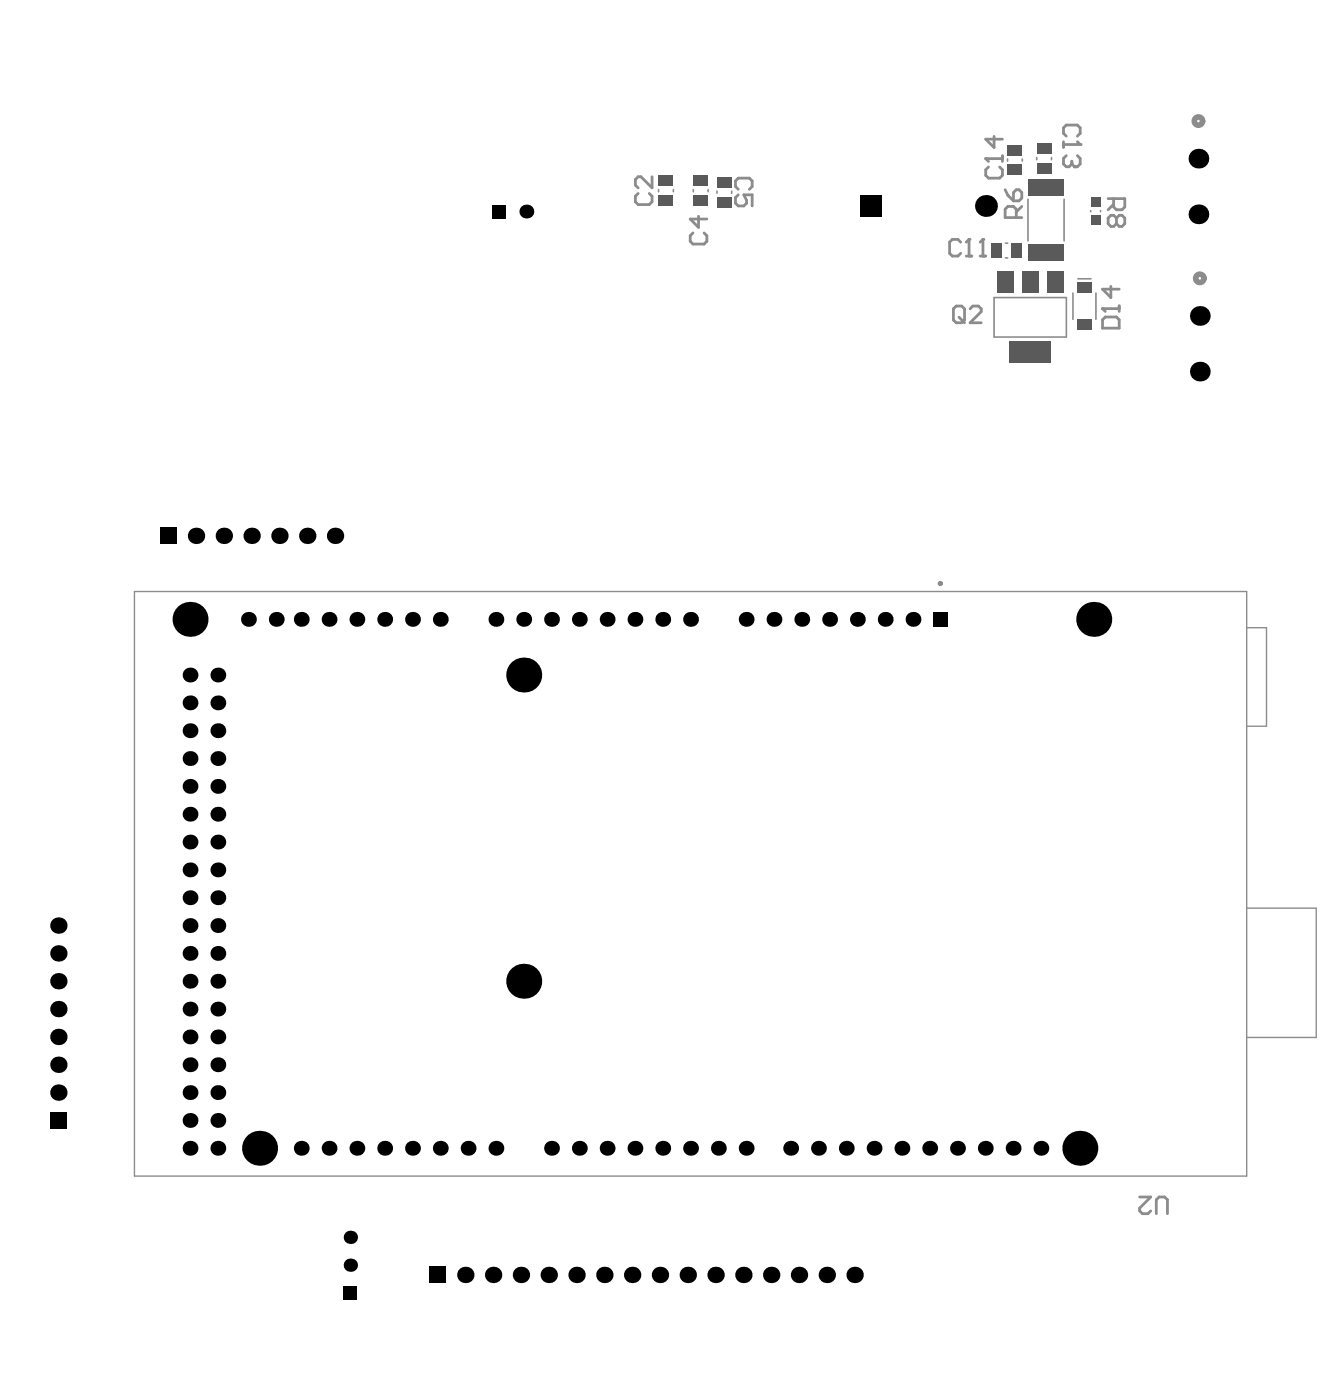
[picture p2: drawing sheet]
<svg xmlns="http://www.w3.org/2000/svg" width="401mm" height="425mm" viewBox="0 0 401 425" stroke-linecap="round" stroke-linejoin="round" font-family="sans-serif">
<g fill="#000">
<circle cx="363.9" cy="48.2" r="2.99"/>
<circle cx="159.8" cy="64.2" r="2.11"/>
<circle cx="299.3" cy="62.5" r="3.3"/>
<circle cx="363.9" cy="65.1" r="2.99"/>
<circle cx="364.3" cy="95.9" r="2.99"/>
<circle cx="364.3" cy="112.8" r="2.99"/>
<circle cx="59.5" cy="162.7" r="2.49"/>
<circle cx="68" cy="162.7" r="2.49"/>
<circle cx="76.4" cy="162.7" r="2.49"/>
<circle cx="84.8" cy="162.7" r="2.49"/>
<circle cx="93.3" cy="162.7" r="2.49"/>
<circle cx="101.7" cy="162.7" r="2.49"/>
<circle cx="57.7" cy="188.1" r="5.3"/>
<circle cx="75.4" cy="188.1" r="2.25"/>
<circle cx="83.9" cy="188.1" r="2.25"/>
<circle cx="91.5" cy="188.1" r="2.25"/>
<circle cx="99.9" cy="188.1" r="2.25"/>
<circle cx="108.4" cy="188.1" r="2.25"/>
<circle cx="116.8" cy="188.1" r="2.25"/>
<circle cx="125.2" cy="188.1" r="2.25"/>
<circle cx="133.7" cy="188.1" r="2.25"/>
<circle cx="150.6" cy="188.1" r="2.25"/>
<circle cx="159" cy="188.1" r="2.25"/>
<circle cx="167.4" cy="188.1" r="2.25"/>
<circle cx="175.9" cy="188.1" r="2.25"/>
<circle cx="184.3" cy="188.1" r="2.25"/>
<circle cx="192.8" cy="188.1" r="2.25"/>
<circle cx="201.2" cy="188.1" r="2.25"/>
<circle cx="209.7" cy="188.1" r="2.25"/>
<circle cx="226.5" cy="188.1" r="2.25"/>
<circle cx="235" cy="188.1" r="2.25"/>
<circle cx="243.4" cy="188.1" r="2.25"/>
<circle cx="251.9" cy="188.1" r="2.25"/>
<circle cx="260.3" cy="188.1" r="2.25"/>
<circle cx="268.8" cy="188.1" r="2.25"/>
<circle cx="277.2" cy="188.1" r="2.25"/>
<circle cx="332.1" cy="188.1" r="5.3"/>
<circle cx="57.7" cy="213.4" r="2.25"/>
<circle cx="57.7" cy="205" r="2.25"/>
<circle cx="66.1" cy="205" r="2.25"/>
<circle cx="66.1" cy="213.4" r="2.25"/>
<circle cx="159" cy="205" r="5.3"/>
<circle cx="57.7" cy="221.9" r="2.25"/>
<circle cx="57.7" cy="238.8" r="2.25"/>
<circle cx="57.7" cy="230.3" r="2.25"/>
<circle cx="66.1" cy="238.8" r="2.25"/>
<circle cx="66.1" cy="221.9" r="2.25"/>
<circle cx="66.1" cy="230.3" r="2.25"/>
<circle cx="57.7" cy="247.2" r="2.25"/>
<circle cx="57.7" cy="255.7" r="2.25"/>
<circle cx="66.1" cy="247.2" r="2.25"/>
<circle cx="66.1" cy="255.7" r="2.25"/>
<circle cx="57.7" cy="272.6" r="2.25"/>
<circle cx="57.7" cy="264.1" r="2.25"/>
<circle cx="66.1" cy="272.6" r="2.25"/>
<circle cx="66.1" cy="264.1" r="2.25"/>
<circle cx="17.7" cy="289.5" r="2.49"/>
<circle cx="17.7" cy="281" r="2.49"/>
<circle cx="17.7" cy="297.9" r="2.49"/>
<circle cx="57.7" cy="281" r="2.25"/>
<circle cx="57.7" cy="289.5" r="2.25"/>
<circle cx="57.7" cy="297.9" r="2.25"/>
<circle cx="66.1" cy="289.5" r="2.25"/>
<circle cx="66.1" cy="281" r="2.25"/>
<circle cx="66.1" cy="297.9" r="2.25"/>
<circle cx="159" cy="297.9" r="5.3"/>
<circle cx="17.7" cy="306.4" r="2.49"/>
<circle cx="17.7" cy="314.9" r="2.49"/>
<circle cx="57.7" cy="314.9" r="2.25"/>
<circle cx="57.7" cy="306.4" r="2.25"/>
<circle cx="66.1" cy="306.4" r="2.25"/>
<circle cx="66.1" cy="314.9" r="2.25"/>
<circle cx="17.7" cy="323.3" r="2.49"/>
<circle cx="17.7" cy="331.8" r="2.49"/>
<circle cx="57.7" cy="331.8" r="2.25"/>
<circle cx="57.7" cy="323.3" r="2.25"/>
<circle cx="66.1" cy="331.8" r="2.25"/>
<circle cx="66.1" cy="323.3" r="2.25"/>
<circle cx="57.7" cy="340.2" r="2.25"/>
<circle cx="57.7" cy="348.7" r="2.25"/>
<circle cx="66.1" cy="348.7" r="2.25"/>
<circle cx="66.1" cy="340.2" r="2.25"/>
<circle cx="78.8" cy="348.7" r="5.3"/>
<circle cx="91.5" cy="348.7" r="2.25"/>
<circle cx="99.9" cy="348.7" r="2.25"/>
<circle cx="108.4" cy="348.7" r="2.25"/>
<circle cx="116.8" cy="348.7" r="2.25"/>
<circle cx="125.2" cy="348.7" r="2.25"/>
<circle cx="133.7" cy="348.7" r="2.25"/>
<circle cx="142.1" cy="348.7" r="2.25"/>
<circle cx="150.6" cy="348.7" r="2.25"/>
<circle cx="167.4" cy="348.7" r="2.25"/>
<circle cx="175.9" cy="348.7" r="2.25"/>
<circle cx="184.3" cy="348.7" r="2.25"/>
<circle cx="192.8" cy="348.7" r="2.25"/>
<circle cx="201.2" cy="348.7" r="2.25"/>
<circle cx="209.7" cy="348.7" r="2.25"/>
<circle cx="218.1" cy="348.7" r="2.25"/>
<circle cx="226.5" cy="348.7" r="2.25"/>
<circle cx="240" cy="348.7" r="2.25"/>
<circle cx="248.5" cy="348.7" r="2.25"/>
<circle cx="256.9" cy="348.7" r="2.25"/>
<circle cx="265.4" cy="348.7" r="2.25"/>
<circle cx="273.8" cy="348.7" r="2.25"/>
<circle cx="282.3" cy="348.7" r="2.25"/>
<circle cx="290.7" cy="348.7" r="2.25"/>
<circle cx="299.1" cy="348.7" r="2.25"/>
<circle cx="307.6" cy="348.7" r="2.25"/>
<circle cx="316" cy="348.7" r="2.25"/>
<circle cx="327.8" cy="348.7" r="5.3"/>
<circle cx="106.4" cy="375.7" r="2.02"/>
<circle cx="106.4" cy="384.2" r="2.02"/>
<circle cx="141.3" cy="387.1" r="2.49"/>
<circle cx="149.7" cy="387.1" r="2.49"/>
<circle cx="158.2" cy="387.1" r="2.49"/>
<circle cx="166.6" cy="387.1" r="2.49"/>
<circle cx="175" cy="387.1" r="2.49"/>
<circle cx="183.5" cy="387.1" r="2.49"/>
<circle cx="191.9" cy="387.1" r="2.49"/>
<circle cx="200.4" cy="387.1" r="2.49"/>
<circle cx="208.8" cy="387.1" r="2.49"/>
<circle cx="217.3" cy="387.1" r="2.49"/>
<circle cx="225.7" cy="387.1" r="2.49"/>
<circle cx="234.1" cy="387.1" r="2.49"/>
<circle cx="242.6" cy="387.1" r="2.49"/>
<circle cx="251" cy="387.1" r="2.49"/>
<circle cx="259.5" cy="387.1" r="2.49"/>
</g>
<g fill="#000">
<path d="M149.4 62.1h4.2v4.2h-4.2z" fill-rule="evenodd"/>
<path d="M261.3 59.2h6.6v6.7h-6.6z" fill-rule="evenodd"/>
<path d="M48.6 160.2h5v5h-5z" fill-rule="evenodd"/>
<path d="M283.4 185.8h4.5v4.5h-4.5z" fill-rule="evenodd"/>
<path d="M15.2 337.7h5v5h-5z" fill-rule="evenodd"/>
<path d="M104.3 390.6h4.1v4h-4.1z" fill-rule="evenodd"/>
<path d="M130.3 384.6h5v5h-5z" fill-rule="evenodd"/>
</g>
<g fill="#5a5a5a">
<path d="M331.1 59.9h3v3h-3z" fill-rule="evenodd"/>
<path d="M331.1 65.3h3v3h-3z" fill-rule="evenodd"/>
<path d="M302.6 82.4h5v6.6h-5z" fill-rule="evenodd"/>
<path d="M312.3 74.3h10.6v5h-10.6z" fill-rule="evenodd"/>
<path d="M306.9 73.8h3.4v4.5h-3.4z" fill-rule="evenodd"/>
<path d="M300.9 73.8h3.4v4.5h-3.4z" fill-rule="evenodd"/>
<path d="M199.9 53.2h4.5v3.4h-4.5z" fill-rule="evenodd"/>
<path d="M210.5 53.2h4.5v3.4h-4.5z" fill-rule="evenodd"/>
<path d="M327.1 96.9h4.3v3.3h-4.3z" fill-rule="evenodd"/>
<path d="M327.1 85.7h4.3v3.3h-4.3z" fill-rule="evenodd"/>
<path d="M314.8 43.5h4.4v3.3h-4.4z" fill-rule="evenodd"/>
<path d="M314.8 49.5h4.4v3.3h-4.4z" fill-rule="evenodd"/>
<path d="M305.9 43.9h4.5v3.4h-4.5z" fill-rule="evenodd"/>
<path d="M305.9 49.9h4.5v3.4h-4.5z" fill-rule="evenodd"/>
<path d="M199.9 59.2h4.5v3.4h-4.5z" fill-rule="evenodd"/>
<path d="M210.5 59.2h4.5v3.4h-4.5z" fill-rule="evenodd"/>
<path d="M310.3 82.4h5v6.6h-5z" fill-rule="evenodd"/>
<path d="M306.5 103.7h12.6v6.6h-12.6z" fill-rule="evenodd"/>
<path d="M317.9 82.4h5v6.6h-5z" fill-rule="evenodd"/>
<path d="M312.3 54.4h10.6v4.9h-10.6z" fill-rule="evenodd"/>
<path d="M217.7 53.7h4.5v3.3h-4.5z" fill-rule="evenodd"/>
<path d="M217.7 59.7h4.5v3.3h-4.5z" fill-rule="evenodd"/>
</g>
<g fill="none" stroke="#8c8c8c" stroke-width=".5">
<path d="M199.9 57.6v.6M204.4 57.6v.6M210.5 57.6v.6M215 57.6v.6M217.7 58v.7M222.2 58v.7M305.9 48.3v.6M310.4 48.3v.6M314.8 47.8v.7M319.2 47.8v.7M305.3 73.8h.6M305.3 78.3h.6"/>
<path d="M312.1 60.5v12.7M323.1 60.5v12.7M331.1 63.9v.4M334.1 63.9v.4M301.8 90.4h21.9v11.9h-21.9zM325.7 89v8M327.2 84.7h4M332.7 89v8"/>
</g>
<path d="M40.8 179.6h337.7v177.5h-337.7zM378.5 190.6h6v29.9h-6M378.5 275.7h21.1v39.3h-21.1" fill="none" stroke="#8c8c8c" stroke-width=".42"/>
<path d="M334.7 93.7h5.1M335.6 96.3h3.3l.9 .8v2.5h-5.1v-2.5zM339.8 92.9v1.7" fill="none" stroke="#8c8c8c" stroke-width=".84"/>
<circle cx="334.7" cy="93.7" r=".42" fill="#8c8c8c"/>
<g fill="none" stroke="#8c8c8c" stroke-width=".84">
<path d="M299.3 48.2h5M300.1 50.7l-.8 .9v1.6l.8 .9h3.4l.8-.9v-1.6l-.8-.9M304.3 47.3v1.7M305.2 57.6l.8 1.7 1.7 1.7M308.5 57.6h.9l.8 .9v1.7l-.8 .8h-1.7v-2.5zM308.5 66.1v-2.6l-.8-.8h-1.7l-.8 .8v2.6h5M310.2 62.7l-1.7 1.7M336.4 60.3h5.1v2.5l-.9 .9h-1.6l-.9-.9v-2.5M338.1 62l-1.7 1.7M339 66.2l.8-.8h.8l.9 .8v1.7l-.9 .9h-.8l-.8-.9M339 66.2l-.9-.8h-.8l-.9 .8v1.7l.9 .9h.8l.9-.9M339 66.2v1.7"/>
<path d="M334.7 93.7l.9 .9M337.3 87v3.3l-2.6-2.5h5.1"/>
</g>
<circle cx="299.3" cy="48.2" r=".42" fill="#8c8c8c"/>
<g fill="none" stroke="#8c8c8c" stroke-width=".84">
<path d="M193.7 58.7l-.8 .9v1.7l.8 .8h3.4l.9-.8v-1.7l-.9-.9M198 53.7v3.3l-3.4-3.3h-.9l-.8 .8v1.7l.8 .8M224.1 57.5l-.8-.9v-1.7l.8-.8h3.4l.9 .8v1.7l-.9 .9M224.1 59.2l-.8 .8v1.7l.8 .8h1.7l.9-.8v-.8l-.9-1.7h2.6v3.3M299.3 48.2l.8 .8M301.8 41.4v3.4l-2.5-2.5h5M210.4 70.7l-.9 .9v1.7l.9 .8h3.4l.8-.8v-1.7l-.8-.9M212.1 65.7v3.3l-2.6-2.5h5.1M291.7 73.5l-.9-.8h-1.7l-.8 .8v3.4l.8 .9h1.7l.9-.9M293.4 77.8h1.6M294.2 72.7v5.1M290.3 92.9h1.7l.8 .9v3.4l-.8 .8h-1.7l-.8-.8v-3.4z"/>
<path d="M291.1 96.3l1.7 1.7M294.5 93.8l.9-.9h1.7l.8 .9v.8l-3.4 3.4h3.4M346 363.5h3.4l-3.4 3.3v.9l.8 .8h1.7l.9-.8M351.1 368.5v-4.2l.8-.8h1.7l.8 .8v4.2"/>
</g>
<circle cx="294.2" cy="72.7" r=".42" fill="#8c8c8c"/>
<path d="M294.2 72.7l-.8 .8M297.6 77.8h1.7M298.4 72.7v5.1" fill="none" stroke="#8c8c8c" stroke-width=".84"/>
<circle cx="298.4" cy="72.7" r=".42" fill="#8c8c8c"/>
<path d="M322.9 43v1.7M322.9 43.9h5M323.7 41.3l-.8-.8v-1.7l.8-.8h3.4l.8 .8v1.7l-.8 .8M298.4 72.7l-.8 .8" fill="none" stroke="#8c8c8c" stroke-width=".84"/>
<circle cx="327.9" cy="43.9" r=".42" fill="#8c8c8c"/>
<path d="M327.1 43l.8 .9M327.1 47.3l.8 .8v1.7l-.8 .8h-.8" fill="none" stroke="#8c8c8c" stroke-width=".84"/>
<circle cx="326.3" cy="50.6" r=".42" fill="#8c8c8c"/>
<path d="M323.7 47.3l-.8 .8v1.7l.8 .8h.9l.8-.8M325.4 49.8l.9 .8M325.4 49v.8" fill="none" stroke="#8c8c8c" stroke-width=".84"/>
<circle cx="285.5" cy="177.2" r=".4" fill="none" stroke="#8c8c8c" stroke-width=".8"/>
<g fill="none" stroke="#8c8c8c" stroke-width="1.7">
<circle cx="363.9" cy="36.8" r="1.27"/>
<circle cx="364.3" cy="84.5" r="1.27"/>
</g>
</svg>
